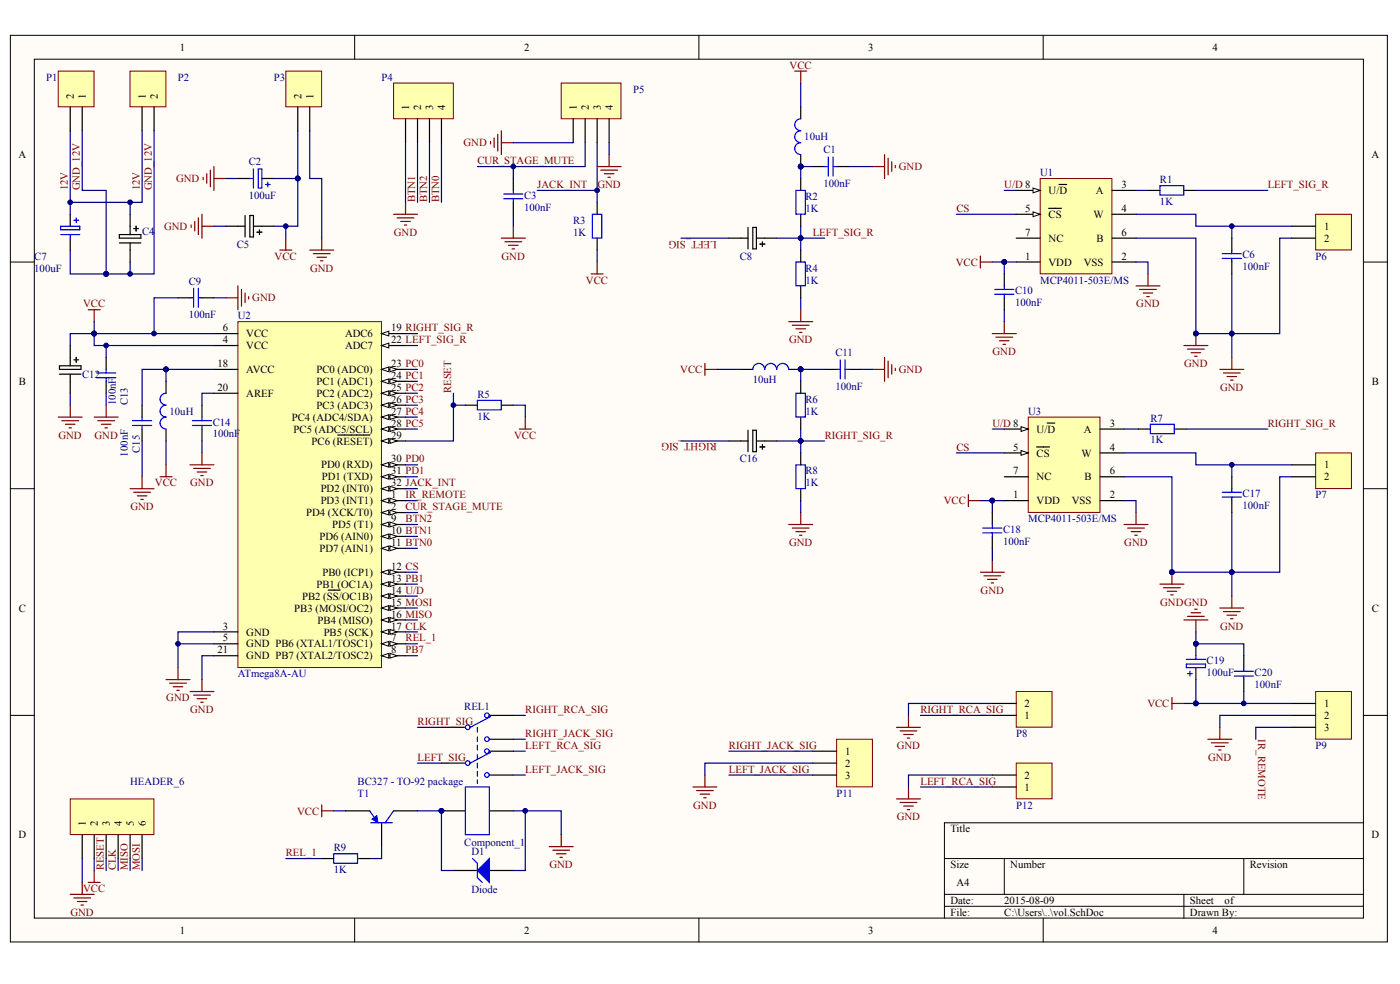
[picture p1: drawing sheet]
<svg xmlns="http://www.w3.org/2000/svg" width="288mm" height="202mm" viewBox="0 0 288 202" stroke-linecap="round" stroke-linejoin="round" font-family="sans-serif">
<defs><g id="words">
<g font-size="2.2">
<text x="37" y="10.4">1</text>
<text x="107.8" y="10.4">2</text>
<text x="178.5" y="10.4">3</text>
<text x="249.3" y="10.4">4</text>
<text x="15.2" y="20.2" transform="rotate(-90 15.2 20.2)">2</text>
<text x="17.7" y="20.2" transform="rotate(-90 17.7 20.2)">1</text>
<text x="30" y="20.2" transform="rotate(-90 30 20.2)">1</text>
<text x="32.4" y="20.2" transform="rotate(-90 32.4 20.2)">2</text>
<text x="62" y="20.2" transform="rotate(-90 62 20.2)">2</text>
<text x="64.4" y="20.2" transform="rotate(-90 64.4 20.2)">1</text>
<text x="84.1" y="22.7" transform="rotate(-90 84.1 22.7)">1</text>
<text x="86.6" y="22.7" transform="rotate(-90 86.6 22.7)">2</text>
<text x="89.1" y="22.7" transform="rotate(-90 89.1 22.7)">3</text>
<text x="91.5" y="22.7" transform="rotate(-90 91.5 22.7)">4</text>
<text x="118.6" y="22.7" transform="rotate(-90 118.6 22.7)">1</text>
<text x="121.1" y="22.7" transform="rotate(-90 121.1 22.7)">2</text>
<text x="123.5" y="22.7" transform="rotate(-90 123.5 22.7)">3</text>
<text x="126" y="22.7" transform="rotate(-90 126 22.7)">4</text>
<text x="3.8" y="32.5">A</text>
<text x="282" y="32.5">A</text>
<text x="215.6" y="39.9">U/D</text>
<text x="225.3" y="39.9">A</text>
<text x="230.6" y="38.6">3</text>
<text x="210.8" y="43.5">5</text>
<text x="215.6" y="44.8">CS</text>
<text x="224.8" y="44.8">W</text>
<text x="230.6" y="43.5">4</text>
<text x="272.2" y="47.2">1</text>
<text x="210.8" y="48.4">7</text>
<text x="210.8" y="53.3">1</text>
<text x="215.6" y="49.7">NC</text>
<text x="225.5" y="49.7">B</text>
<text x="230.6" y="53.3">2</text>
<text x="230.6" y="48.4">6</text>
<text x="272.2" y="49.7">2</text>
<text x="215.6" y="54.6">VDD</text>
<text x="222.9" y="54.6">VSS</text>
<text x="45.8" y="68">6</text>
<text x="45.8" y="70.5">4</text>
<text x="50.6" y="69.3">VCC</text>
<text x="50.6" y="71.7">VCC</text>
<text x="70.9" y="69.3">ADC6</text>
<text x="70.9" y="71.7">ADC7</text>
<text x="80.4" y="68">19 RIGHT_SIG_R</text>
<text x="80.4" y="70.5">22 LEFT_SIG_R</text>
<text x="44.7" y="75.4">18</text>
<text x="50.6" y="76.6">AVCC</text>
<text x="65.1" y="76.6">PC0 (ADC0)</text>
<text x="80.4" y="75.4">23 PC0</text>
<text x="80.4" y="77.8">24 PC1</text>
<text x="3.9" y="79.1">B</text>
<text x="44.7" y="80.3">20</text>
<text x="50.6" y="81.5">AREF</text>
<text x="65.1" y="79.1">PC1 (ADC1)</text>
<text x="65.1" y="81.5">PC2 (ADC2)</text>
<text x="65.1" y="84">PC3 (ADC3)</text>
<text x="80.4" y="80.3">25 PC2</text>
<text x="80.4" y="82.8">26 PC3</text>
<text x="282.1" y="79.1">B</text>
<text x="60" y="86.4">PC4 (ADC4/SDA)</text>
<text x="60.4" y="88.9">PC5 (ADC5/SCL)</text>
<text x="80.4" y="85.2">27 PC4</text>
<text x="80.4" y="87.7">28 PC5</text>
<text x="213.2" y="88.9">U/D</text>
<text x="222.9" y="88.9">A</text>
<text x="228.2" y="87.7">3</text>
<text x="64.1" y="91.3">PC6 (RESET)</text>
<text x="80.4" y="90.1">29</text>
<text x="80.4" y="95">30 PD0</text>
<text x="208.3" y="92.6">5</text>
<text x="213.2" y="93.8">CS</text>
<text x="222.4" y="93.8">W</text>
<text x="228.2" y="92.6">4</text>
<text x="65.9" y="101.1">PD2 (INT0)</text>
<text x="66" y="96.2">PD0 (RXD)</text>
<text x="66.2" y="98.7">PD1 (TXD)</text>
<text x="80.4" y="97.5">31 PD1</text>
<text x="80.4" y="99.9">32 JACK_INT</text>
<text x="208.3" y="97.5">7</text>
<text x="213.2" y="98.7">NC</text>
<text x="223" y="98.7">B</text>
<text x="228.2" y="97.5">6</text>
<text x="272.2" y="96.2">1</text>
<text x="272.2" y="98.7">2</text>
<text x="63" y="106">PD4 (XCK/T0)</text>
<text x="65.9" y="103.6">PD3 (INT1)</text>
<text x="80.4" y="102.4">1</text>
<text x="80.4" y="104.8">2</text>
<text x="80.4" y="107.3">9</text>
<text x="208.3" y="102.4">1</text>
<text x="213.2" y="103.6">VDD</text>
<text x="220.4" y="103.6">VSS</text>
<text x="228.2" y="102.4">2</text>
<text x="65.7" y="110.9">PD6 (AIN0)</text>
<text x="65.7" y="113.4">PD7 (AIN1)</text>
<text x="68.3" y="108.5">PD5 (T1)</text>
<text x="80.4" y="109.7">10 BTN1</text>
<text x="80.4" y="112.2">11 BTN0</text>
<text x="66.3" y="118.3">PB0 (ICP1)</text>
<text x="80.4" y="117.1">12 CS</text>
<text x="80.4" y="119.5">13 PB1</text>
<text x="3.9" y="125.6">C</text>
<text x="60.5" y="125.6">PB3 (MOSI/OC2)</text>
<text x="62.1" y="123.2">PB2 (SS/OC1B)</text>
<text x="65.1" y="120.8">PB1 (OC1A)</text>
<text x="80.4" y="122">14 U/D</text>
<text x="80.4" y="124.4">15 MOSI</text>
<text x="282.1" y="125.6">C</text>
<text x="45.8" y="131.8">5</text>
<text x="45.8" y="129.3">3</text>
<text x="50.6" y="130.6">GND</text>
<text x="65.3" y="128.1">PB4 (MISO)</text>
<text x="66.6" y="130.6">PB5 (SCK)</text>
<text x="80.4" y="131.8">7</text>
<text x="80.4" y="126.9">16 MISO</text>
<text x="80.4" y="129.3">17 CLK</text>
<text x="44.7" y="134.2">21</text>
<text x="50.6" y="133">GND PB6 (XTAL1/TOSC1)</text>
<text x="50.6" y="135.4">GND PB7 (XTAL2/TOSC2)</text>
<text x="80.4" y="134.2">8</text>
<text x="210.7" y="147.7">1</text>
<text x="210.7" y="145.3">2</text>
<text x="272.2" y="145.3">1</text>
<text x="272.2" y="147.7">2</text>
<text x="173.8" y="155.1">1</text>
<text x="272.2" y="150.2">3</text>
<text x="173.8" y="157.5">2</text>
<text x="173.8" y="160">3</text>
<text x="210.7" y="160">2</text>
<text x="210.7" y="162.4">1</text>
<text x="3.8" y="172.2">D</text>
<text x="17.7" y="169.7" transform="rotate(-90 17.7 169.7)">1</text>
<text x="20.1" y="169.7" transform="rotate(-90 20.1 169.7)">2</text>
<text x="22.6" y="169.7" transform="rotate(-90 22.6 169.7)">3</text>
<text x="25" y="169.7" transform="rotate(-90 25 169.7)">4</text>
<text x="27.5" y="169.7" transform="rotate(-90 27.5 169.7)">5</text>
<text x="30" y="169.7" transform="rotate(-90 30 169.7)">6</text>
<text x="195.4" y="171">Title</text>
<text x="282" y="172.2">D</text>
<text x="195.4" y="178.4">Size</text>
<text x="207.7" y="178.4">Number</text>
<text x="257" y="178.4">Revision</text>
<text x="195.4" y="185.7">Date:</text>
<text x="196.7" y="182">A4</text>
<text x="206.5" y="185.7">2015-08-09</text>
<text x="244.7" y="185.7">Sheet</text>
<text x="251.8" y="185.7">of</text>
<text x="37" y="191.8">1</text>
<text x="107.8" y="191.8">2</text>
<text x="178.5" y="191.8">3</text>
<text x="195.4" y="188.2">File:</text>
<text x="206.5" y="188.2">C:\Users\..\vol.SchDoc</text>
<text x="244.7" y="188.2">Drawn By:</text>
<text x="249.3" y="191.8">4</text>
</g>
<g font-size="2.2" fill="#000080">
<text x="9.5" y="16.6">P1</text>
<text x="36.6" y="16.6">P2</text>
<text x="56.3" y="16.6">P3</text>
<text x="78.5" y="16.6">P4</text>
<text x="130.2" y="19">P5</text>
<text x="165.4" y="28.8">10uH</text>
<text x="51.1" y="34">C2</text>
<text x="169.3" y="31.5">C1</text>
<text x="51.1" y="40.8">100uF</text>
<text x="107.8" y="40.8">C3</text>
<text x="165.6" y="41.1">R2</text>
<text x="169.3" y="38.4">100nF</text>
<text x="213.9" y="36.2">U1</text>
<text x="238.5" y="37.7">R1</text>
<text x="107.8" y="43.3">100nF</text>
<text x="117.9" y="46">R3</text>
<text x="165.6" y="43.5">1K</text>
<text x="238.5" y="42.1">1K</text>
<text x="7" y="53.3">C7</text>
<text x="29.2" y="48.2">C4</text>
<text x="48.7" y="50.9">C5</text>
<text x="117.9" y="48.4">1K</text>
<text x="152.1" y="53.3">C8</text>
<text x="255.5" y="53.1">C6</text>
<text x="270.5" y="53.3">P6</text>
<text x="7" y="55.8">100uF</text>
<text x="38.8" y="58.5">C9</text>
<text x="165.6" y="58.2">1K</text>
<text x="165.6" y="55.8">R4</text>
<text x="213.9" y="58.2">MCP4011-503E/MS</text>
<text x="255.5" y="55.5">100nF</text>
<text x="38.8" y="65.3">100nF</text>
<text x="48.9" y="65.6">U2</text>
<text x="208.7" y="62.9">100nF</text>
<text x="208.7" y="60.5">C10</text>
<text x="16.9" y="77.6">C12</text>
<text x="171.8" y="73.2">C11</text>
<text x="23.8" y="83.2" transform="rotate(-90 23.8 83.2)">100nF</text>
<text x="26.3" y="83.2" transform="rotate(-90 26.3 83.2)">C13</text>
<text x="98.2" y="81.8">R5</text>
<text x="154.8" y="78.6">10uH</text>
<text x="165.6" y="82.8">R6</text>
<text x="171.8" y="80.1">100nF</text>
<text x="34.9" y="85.2">10uH</text>
<text x="43.7" y="89.9">100nF</text>
<text x="43.7" y="87.4">C14</text>
<text x="98.2" y="86.2">1K</text>
<text x="165.6" y="85.2">1K</text>
<text x="211.4" y="85.2">U3</text>
<text x="236.6" y="86.7">R7</text>
<text x="26.3" y="93.8" transform="rotate(-90 26.3 93.8)">100nF</text>
<text x="28.7" y="93" transform="rotate(-90 28.7 93)">C15</text>
<text x="152.1" y="95">C16</text>
<text x="236.6" y="91.1">1K</text>
<text x="165.6" y="99.9">1K</text>
<text x="165.6" y="97.5">R8</text>
<text x="211.4" y="107.3">MCP4011-503E/MS</text>
<text x="255.5" y="104.6">100nF</text>
<text x="255.5" y="102.1">C17</text>
<text x="270.5" y="102.4">P7</text>
<text x="206.3" y="111.9">100nF</text>
<text x="206.3" y="109.5">C18</text>
<text x="248.1" y="136.4">C19</text>
<text x="48.9" y="139.1">ATmega8A-AU</text>
<text x="248.1" y="138.9">100uF</text>
<text x="258" y="141.3">100nF</text>
<text x="258" y="138.9">C20</text>
<text x="95.5" y="145.8">REL1</text>
<text x="209" y="151.4">P8</text>
<text x="270.5" y="153.8">P9</text>
<text x="26.7" y="161.2">HEADER_6</text>
<text x="73.5" y="161.2">BC327 - TO-92 package</text>
<text x="73.5" y="163.6">T1</text>
<text x="172" y="163.6">P11</text>
<text x="209" y="166.1">P12</text>
<text x="95.5" y="173.7">Component_1</text>
<text x="68.6" y="179.3">1K</text>
<text x="68.6" y="174.9">R9</text>
<text x="96.9" y="175.7">D1</text>
<text x="96.9" y="183.5">Diode</text>
</g>
<g font-size="2.2" fill="#800000">
<text x="162.4" y="14.1">VCC</text>
<text x="95.3" y="30.1">GND</text>
<text x="98.2" y="33.7">CUR_STAGE_MUTE</text>
<text x="184.8" y="35">GND</text>
<text x="14" y="39.1" transform="rotate(-90 14 39.1)">12V</text>
<text x="16.4" y="39.1" transform="rotate(-90 16.4 39.1)">GND_12V</text>
<text x="28.7" y="39.1" transform="rotate(-90 28.7 39.1)">12V</text>
<text x="31.2" y="39.1" transform="rotate(-90 31.2 39.1)">GND_12V</text>
<text x="36.2" y="37.4">GND</text>
<text x="85.4" y="41.6" transform="rotate(-90 85.4 41.6)">BTN1</text>
<text x="87.8" y="41.6" transform="rotate(-90 87.8 41.6)">BTN2</text>
<text x="90.3" y="41.6" transform="rotate(-90 90.3 41.6)">BTN0</text>
<text x="110.5" y="38.6">JACK_INT</text>
<text x="122.8" y="38.6">GND</text>
<text x="206.5" y="38.6">U/D 8</text>
<text x="260.7" y="38.6">LEFT_SIG_R</text>
<text x="33.8" y="47.2">GND</text>
<text x="196.7" y="43.5">CS</text>
<text x="56.5" y="53.3">VCC</text>
<text x="81" y="48.4">GND</text>
<text x="103.1" y="53.3">GND</text>
<text x="147.4" y="49.4" transform="rotate(-180 147.4 49.4)">LEFT_SIG</text>
<text x="167.1" y="48.4">LEFT_SIG_R</text>
<text x="63.7" y="55.8">GND</text>
<text x="120.5" y="58.2">VCC</text>
<text x="196.5" y="54.6">VCC</text>
<text x="17.1" y="63.2">VCC</text>
<text x="51.9" y="61.9">GND</text>
<text x="233.6" y="63.2">GND</text>
<text x="162.2" y="70.5">GND</text>
<text x="139.9" y="76.6">VCC</text>
<text x="184.8" y="76.6">GND</text>
<text x="204.1" y="73">GND</text>
<text x="243.5" y="75.4">GND</text>
<text x="92.8" y="80.8" transform="rotate(-90 92.8 80.8)">RESET</text>
<text x="250.9" y="80.3">GND</text>
<text x="204" y="87.7">U/D 8</text>
<text x="260.7" y="87.7">RIGHT_SIG_R</text>
<text x="12" y="90.1">GND</text>
<text x="19.4" y="90.1">GND</text>
<text x="105.7" y="90.1">VCC</text>
<text x="147.4" y="91.1" transform="rotate(-180 147.4 91.1)">RIGHT_SIG</text>
<text x="169.6" y="90.1">RIGHT_SIG_R</text>
<text x="196.7" y="92.6">CS</text>
<text x="31.9" y="99.9">VCC</text>
<text x="39.1" y="99.9">GND</text>
<text x="26.8" y="104.8">GND</text>
<text x="83.4" y="104.8">CUR_STAGE_MUTE</text>
<text x="83.4" y="107.3">BTN2</text>
<text x="83.4" y="102.4">IR_REMOTE</text>
<text x="194" y="103.6">VCC</text>
<text x="162.2" y="112.2">GND</text>
<text x="231.2" y="112.2">GND</text>
<text x="201.6" y="122">GND</text>
<text x="238.6" y="124.4">GNDGND</text>
<text x="83.4" y="131.8">REL_1</text>
<text x="250.9" y="129.3">GND</text>
<text x="83.4" y="134.2">PB7</text>
<text x="34.2" y="144">GND</text>
<text x="39.1" y="146.5">GND</text>
<text x="85.9" y="148.9">RIGHT_SIG</text>
<text x="108" y="146.5">RIGHT_RCA_SIG</text>
<text x="189.3" y="146.5">RIGHT_RCA_SIG</text>
<text x="235.9" y="145.3">VCC</text>
<text x="108" y="153.8">LEFT_RCA_SIG</text>
<text x="108" y="151.4">RIGHT_JACK_SIG</text>
<text x="149.9" y="153.8">RIGHT_JACK_SIG</text>
<text x="184.4" y="153.8">GND</text>
<text x="258.7" y="151.9" transform="rotate(90 258.7 151.9)">IR_REMOTE</text>
<text x="85.9" y="156.3">LEFT_SIG</text>
<text x="108" y="158.7">LEFT_JACK_SIG</text>
<text x="149.9" y="158.7">LEFT_JACK_SIG</text>
<text x="189.3" y="161.2">LEFT_RCA_SIG</text>
<text x="248.4" y="156.3">GND</text>
<text x="61.1" y="167.3">VCC</text>
<text x="142.5" y="166.1">GND</text>
<text x="184.4" y="168.5">GND</text>
<text x="21.3" y="178.8" transform="rotate(-90 21.3 178.8)">RESET</text>
<text x="23.8" y="178.8" transform="rotate(-90 23.8 178.8)">CLK</text>
<text x="26.3" y="178.8" transform="rotate(-90 26.3 178.8)">MISO</text>
<text x="28.7" y="178.8" transform="rotate(-90 28.7 178.8)">MOSI</text>
<text x="58.8" y="175.9">REL_1</text>
<text x="113" y="178.4">GND</text>
<text x="17.1" y="183.2">VCC</text>
<text x="14.5" y="188.2">GND</text>
</g>
</g></defs>
<g fill="#fffcf8" stroke="#000" stroke-width=".21">
<path d="M2.1 7.3h283.2v186.2h-283.2z"/>
<path d="M7.1 12.2h273.2v176.4h-273.2z"/>
</g>
<g fill="none" stroke="#000" stroke-width=".21">
<path d="M72.9 7.3v4.9M143.7 7.3v4.9M214.5 7.3v4.9M2.1 53.8h5M280.4 53.8h4.9M2.1 100.4h5M280.4 100.4h4.9M2.1 147h5M280.4 147h4.9M194.2 176.4h86.2M206.5 176.4v7.3M255.7 176.4v7.3"/>
<path d="M280.4 169h-86.2v19.6M72.9 188.6v4.9M143.7 188.6v4.9M194.2 183.7h86.2M194.2 186.2h86.2M214.5 188.6v4.9M243.4 183.7v4.9"/>
</g>
<path d="M57.5 51.4h2.5M58.8 48.9v2.5M106.8 88.1h2.4M108 85.7v2.4M34.1 139.6h5M36.6 137.2v2.4M34.9 140.3h3.4M35.6 141.1h2M36.4 141.8h.4" fill="none" stroke="#800000" stroke-width=".25"/>
<path d="M213.9 36.7h14.7v19.6h-14.7z" fill="#ffffb0" stroke="#800000" stroke-width=".21"/>
<path d="M209 39.1h4.9" fill="none" stroke="#000" stroke-width=".25"/>
<path d="M212.4 38.6l1.5 .5-1.5 .5z" fill="#fffcf8" stroke="#000" stroke-width=".21"/>
<path d="M217.8 37.9h1.5M209 44h4.9M228.7 44h4.9M228.7 53.8h4.9" fill="none" stroke="#000" stroke-width=".25"/>
<path d="M212.4 43.5l1.5 .5-1.5 .5z" fill="#fffcf8" stroke="#000" stroke-width=".21"/>
<path d="M228.7 39.1h4.9M209 48.9h4.9M209 53.8h4.9M215.6 42.8h2.6M228.7 48.9h4.9" fill="none" stroke="#000" stroke-width=".25"/>
<path d="M211.4 85.7h14.8v19.6h-14.8z" fill="#ffffb0" stroke="#800000" stroke-width=".21"/>
<path d="M206.5 88.1h4.9" fill="none" stroke="#000" stroke-width=".25"/>
<path d="M209.9 87.6l1.5 .5-1.5 .5z" fill="#fffcf8" stroke="#000" stroke-width=".21"/>
<path d="M206.5 93h4.9M215.3 86.9h1.6M226.2 93h4.9M226.2 102.8h4.9" fill="none" stroke="#000" stroke-width=".25"/>
<path d="M209.9 92.6l1.5 .4-1.5 .5z" fill="#fffcf8" stroke="#000" stroke-width=".21"/>
<g fill="none" stroke="#000" stroke-width=".25">
<path d="M48.9 36.7h2.5M53.8 36.7h2.5M164.6 36.7v2.4M236 39.1h2.5M243.4 39.1h2.5M14.4 44v2.5M14.4 48.9v2.5M164.6 44v2.5M164.6 51.4v2.4M164.6 58.7v2.5M164.6 78.3v2.5M95.7 83.2h2.5"/>
<path d="M103.1 83.2h2.4M164.6 85.7v2.4M164.6 93v2.5M206.5 97.9h4.9M213.1 91.8h2.7M226.2 88.1h4.9M226.2 97.9h4.9M234.1 88.1h2.4M241.5 88.1h2.4M164.6 100.4v2.4M206.5 102.8h4.9M90.8 149.4h4.9"/>
<path d="M90.8 156.8h4.9M100.6 147h4.9M100.6 151.9h4.9M100.6 154.3h4.9M100.6 159.2h4.9M66.2 176.4h2.4M71.1 166.6h4.9M73.5 176.4h2.5M78.5 169v4.9M80.9 166.6h4.9M90.8 166.6h4.9M93.2 178.8h5"/>
<path d="M100.6 166.6h4.9M100.6 178.8h4.9"/>
</g>
<g fill="none" stroke="#800000" stroke-width=".25">
<path d="M41.8 36.4v.5M42.5 35.7v1.9M43.3 35v3.4M44 34.2v4.9M44 36.7h2.5M39.3 46.2v.5M40 45.5v2M40.8 44.8v3.4M41.5 44v4.9M41.5 46.5h2.5M63.7 51.4h4.9M64.4 52.1h3.5"/>
<path d="M65.2 52.8h1.9M65.9 53.6h.5M66.2 48.9v2.5M80.9 44h4.9M81.7 44.8h3.4M82.4 45.5h2M83.1 46.2h.5M83.4 41.6v2.4M201.6 52.6v2.5M201.6 53.8h2.4M233.6 58.7h4.9M234.3 59.5h3.5"/>
<path d="M236 56.3v2.4M204 68.5h5M204.8 69.3h3.4M205.5 70h2M206.3 70.7h.4M206.5 66.1v2.4M235.1 60.2h1.9M235.8 60.9h.5M12 85.7h4.9M12.7 86.4h3.5M13.5 87.2h1.9M14.2 87.9h.5"/>
<path d="M14.4 83.2v2.5M199.1 101.6v2.5M199.1 102.8h2.5M201.6 117.6h4.9M202.3 118.3h3.5M203.1 119h1.9M203.8 119.8h.5M204 115.1v2.5M231.1 107.7h4.9M231.9 108.5h3.4M232.6 109.2h2M233.3 110h.5"/>
<path d="M233.6 105.3v2.4M19.4 178.8v2.5M66.2 165.3v2.5M66.2 166.6h2.4M112.9 173.9h5M113.7 174.7h3.4M114.4 175.4h2M115.1 176.1h.5M115.4 171.5v2.4M14.4 183.7h5M15.2 184.5h3.4M15.9 185.2h2"/>
<path d="M16.7 185.9h.5M16.9 181.3v2.4M18.1 181.3h2.5"/>
</g>
<g fill="none" stroke="#000080" stroke-width=".25">
<path d="M46.5 36.7h2.4M206.5 39.1h2.5M14.4 51.4v4.9h7.4M26.8 41.6v2.4M26.8 53.8v2.5M44 46.5h2.5M58.8 46.5v2.4M159.7 48.9h9.9M164.6 46.5v4.9M196.7 44h12.3M204 53.8h5M206.5 53.8v2.5"/>
<path d="M233.6 53.8h2.4v2.5M233.6 44h12.3v2.5h19.7M253.3 46.5v2.4M83.4 68.5h2.4M164.6 61.2v2.4M206.5 63.6v2.5M93.2 83.2h2.5M105.5 83.2h2.5v2.5M159.7 90.6h9.9M164.6 88.1v4.9M196.7 93h9.8M204 88.1h2.5"/>
<path d="M231.1 93h14.8v2.5h19.7M231.1 88.1h3M253.3 95.5v2.4M83.4 102.8h2.4M83.4 117.6h2.4M83.4 105.3h2.4M83.4 110.2h2.4M83.4 112.6h2.4M201.6 102.8h4.9M204 102.8v2.5M204 112.6v2.5M231.1 102.8h2.5v2.5"/>
<path d="M83.4 129.8h2.4M83.4 127.4h2.4M83.4 124.9h2.4M83.4 122.5h2.4M85.8 149.4h5M85.8 156.8h5M105.5 159.2h2.5M105.5 154.3h2.5M105.5 151.9h2.5M105.5 147h2.5M21.8 176.4v2.4M24.3 176.4v2.4"/>
<path d="M26.8 176.4v2.4M58.8 176.4h7.4M68.6 166.6h2.5M78.5 173.9v2.5h-2.5M85.8 166.6h5v12.2h2.4M105.5 166.6h9.9v4.9M108 166.6v12.2h-2.5"/>
</g>
<g fill="#000080" stroke="#000080" stroke-width=".21">
<circle cx="204" cy="102.8" r=".48"/>
<circle cx="206.5" cy="53.8" r=".48"/>
<circle cx="90.8" cy="166.6" r=".48"/>
<circle cx="164.6" cy="90.6" r=".48"/>
<circle cx="164.6" cy="48.9" r=".48"/>
<circle cx="108" cy="166.6" r=".48"/>
<circle cx="253.3" cy="46.5" r=".48"/>
<circle cx="253.3" cy="95.5" r=".48"/>
<circle cx="93.2" cy="83.2" r=".48"/>
<circle cx="26.7" cy="41.6" r=".48"/>
<circle cx="26.7" cy="56.3" r=".48"/>
<circle cx="21.8" cy="56.3" r=".48"/>
<circle cx="58.8" cy="46.5" r=".48"/>
</g>
<g fill="none" stroke="#00f" stroke-width=".25">
<path d="M51.4 36.7h.7M52.1 34.7v3.9M53.1 34.7h.7v3.9h-.7zM54.6 37.9h1M55.1 37.4v1M163.7 39.1h1.9v4.9h-1.9zM238.5 38.1h4.9v2h-4.9zM12.5 48.2h3.9M12.5 46.5h3.9v.7h-3.9zM14.4 48.2v.7M15.2 45.2h1M15.7 44.8v.9"/>
<path d="M163.7 53.8h1.9v4.9h-1.9zM98.2 82.3h4.9v1.9h-4.9zM163.7 95.5h1.9v4.9h-1.9zM163.7 80.8h1.9v4.9h-1.9zM236.5 87.2h4.9v1.9h-4.9zM98.2 149.4v1M98.2 151.4v1M98.2 153.1v1M98.2 155.1v.9M98.2 156.8v.9M98.2 158.5v1M100.9 154.6l-4.2 2.2"/>
<path d="M100.9 147.2l-4.2 2.2M68.6 175.4h4.9v1.9h-4.9zM76 166.6l1.2 1.7M76.2 169h4.5M80.9 166.6l-1.7 2.4M95.7 161.7h4.9v9.8h-4.9zM97.2 176.4l1 1v2.9l.9 1M98.2 160.2v.7"/>
<circle cx="96.2" cy="149.4" r=".48"/>
<circle cx="96.2" cy="156.8" r=".48"/>
<circle cx="100.1" cy="154.3" r=".48"/>
<circle cx="100.1" cy="151.9" r=".48"/>
<circle cx="100.1" cy="146.9" r=".48"/>
<circle cx="100.1" cy="159.2" r=".48"/>
</g>
<path d="M76.5 168.3l1-.7 .2 1.4z" fill="#00f" stroke="#00f" stroke-width=".21"/>
<path d="M98.2 178.8l2.4-2.4v4.9z" fill="#00f" stroke="#00f" stroke-width=".25"/>
<path d="M48.9 66.1h29.5v71h-29.5z" fill="#ffffb0" stroke="#800000" stroke-width=".21"/>
<path d="M78.5 90.6h4.9" fill="none" stroke="#000" stroke-width=".25"/>
<g fill="#fffcf8" stroke="#000" stroke-width=".21">
<path d="M78.5 90.6l1.4-.5v1z"/>
<path d="M80.2 90.1l1.5 .5-1.5 .5z"/>
</g>
<path d="M69.4 89.4h6.6M78.5 95.5h4.9" fill="none" stroke="#000" stroke-width=".25"/>
<g fill="#fffcf8" stroke="#000" stroke-width=".21">
<path d="M78.5 95.5l1.4-.5v1z"/>
<path d="M80.2 95l1.5 .5-1.5 .5z"/>
</g>
<path d="M78.5 97.9h4.9" fill="none" stroke="#000" stroke-width=".25"/>
<g fill="#fffcf8" stroke="#000" stroke-width=".21">
<path d="M78.5 97.9l1.4-.4v.9z"/>
<path d="M80.2 97.5l1.5 .4-1.5 .5z"/>
</g>
<path d="M78.5 100.4h4.9" fill="none" stroke="#000" stroke-width=".25"/>
<g fill="#fffcf8" stroke="#000" stroke-width=".21">
<path d="M78.5 100.4l1.4-.5v1z"/>
<path d="M80.2 99.9l1.5 .5-1.5 .5z"/>
</g>
<path d="M78.5 102.8h4.9" fill="none" stroke="#000" stroke-width=".25"/>
<g fill="#fffcf8" stroke="#000" stroke-width=".21">
<path d="M78.5 102.8l1.4-.4v.9z"/>
<path d="M80.2 102.4l1.5 .4-1.5 .5z"/>
</g>
<path d="M78.5 105.3h4.9" fill="none" stroke="#000" stroke-width=".25"/>
<g fill="#fffcf8" stroke="#000" stroke-width=".21">
<path d="M78.5 105.3l1.4-.5v1z"/>
<path d="M80.2 104.8l1.5 .5-1.5 .5z"/>
</g>
<path d="M44 68.5h4.9M44 132.3h4.9M78.5 132.3h4.9" fill="none" stroke="#000" stroke-width=".25"/>
<g fill="#fffcf8" stroke="#000" stroke-width=".21">
<path d="M78.5 132.3l1.4-.5v.9z"/>
<path d="M80.2 131.8l1.5 .5-1.5 .4z"/>
</g>
<path d="M78.5 134.7h4.9" fill="none" stroke="#000" stroke-width=".25"/>
<g fill="#fffcf8" stroke="#000" stroke-width=".21">
<path d="M78.5 134.7l1.4-.5v1z"/>
<path d="M80.2 134.2l1.5 .5-1.5 .5z"/>
</g>
<path d="M78.5 107.7h4.9" fill="none" stroke="#000" stroke-width=".25"/>
<g fill="#fffcf8" stroke="#000" stroke-width=".21">
<path d="M78.5 107.7l1.4-.4v.9z"/>
<path d="M80.2 107.3l1.5 .4-1.5 .5z"/>
</g>
<path d="M78.5 110.2h4.9" fill="none" stroke="#000" stroke-width=".25"/>
<g fill="#fffcf8" stroke="#000" stroke-width=".21">
<path d="M78.5 110.2l1.4-.5v1z"/>
<path d="M80.2 109.7l1.5 .5-1.5 .5z"/>
</g>
<path d="M78.5 112.6h4.9" fill="none" stroke="#000" stroke-width=".25"/>
<g fill="#fffcf8" stroke="#000" stroke-width=".21">
<path d="M78.5 112.6l1.4-.4v.9z"/>
<path d="M80.2 112.2l1.5 .4-1.5 .5z"/>
</g>
<path d="M78.5 117.6h4.9" fill="none" stroke="#000" stroke-width=".25"/>
<g fill="#fffcf8" stroke="#000" stroke-width=".21">
<path d="M78.5 117.6l1.4-.5v.9z"/>
<path d="M80.2 117.1l1.5 .5-1.5 .4z"/>
</g>
<path d="M78.5 120h4.9" fill="none" stroke="#000" stroke-width=".25"/>
<g fill="#fffcf8" stroke="#000" stroke-width=".21">
<path d="M78.5 120l1.4-.5v1z"/>
<path d="M80.2 119.5l1.5 .5-1.5 .5z"/>
</g>
<path d="M78.5 122.5h4.9" fill="none" stroke="#000" stroke-width=".25"/>
<g fill="#fffcf8" stroke="#000" stroke-width=".21">
<path d="M78.5 122.5l1.4-.5v.9z"/>
<path d="M80.2 122l1.5 .5-1.5 .4z"/>
</g>
<path d="M67.5 121.2h2.4M78.5 124.9h4.9" fill="none" stroke="#000" stroke-width=".25"/>
<g fill="#fffcf8" stroke="#000" stroke-width=".21">
<path d="M78.5 124.9l1.4-.5v1z"/>
<path d="M80.2 124.4l1.5 .5-1.5 .5z"/>
</g>
<path d="M78.5 127.4h4.9" fill="none" stroke="#000" stroke-width=".25"/>
<g fill="#fffcf8" stroke="#000" stroke-width=".21">
<path d="M78.5 127.4l1.4-.5v.9z"/>
<path d="M80.2 126.9l1.5 .5-1.5 .4z"/>
</g>
<path d="M78.5 129.8h4.9" fill="none" stroke="#000" stroke-width=".25"/>
<g fill="#fffcf8" stroke="#000" stroke-width=".21">
<path d="M78.5 129.8l1.4-.5v1z"/>
<path d="M80.2 129.3l1.5 .5-1.5 .5z"/>
</g>
<path d="M44 75.9h4.9M78.5 75.9h4.9M44 80.8h4.9M44 134.7h4.9" fill="none" stroke="#000" stroke-width=".25"/>
<g fill="#fffcf8" stroke="#000" stroke-width=".21">
<path d="M78.5 75.9l1.4-.5v1z"/>
<path d="M80.2 75.4l1.5 .5-1.5 .5z"/>
</g>
<path d="M78.5 78.3h4.9" fill="none" stroke="#000" stroke-width=".25"/>
<g fill="#fffcf8" stroke="#000" stroke-width=".21">
<path d="M78.5 78.3l1.4-.5v1z"/>
<path d="M80.2 77.8l1.5 .5-1.5 .5z"/>
</g>
<path d="M78.5 80.8h4.9" fill="none" stroke="#000" stroke-width=".25"/>
<g fill="#fffcf8" stroke="#000" stroke-width=".21">
<path d="M78.5 80.8l1.4-.5v1z"/>
<path d="M80.2 80.3l1.5 .5-1.5 .5z"/>
</g>
<path d="M78.5 83.2h4.9" fill="none" stroke="#000" stroke-width=".25"/>
<g fill="#fffcf8" stroke="#000" stroke-width=".21">
<path d="M78.5 83.2l1.4-.5v1z"/>
<path d="M80.2 82.7l1.5 .5-1.5 .5z"/>
</g>
<path d="M78.5 85.7h4.9" fill="none" stroke="#000" stroke-width=".25"/>
<g fill="#fffcf8" stroke="#000" stroke-width=".21">
<path d="M78.5 85.7l1.4-.5v1z"/>
<path d="M80.2 85.2l1.5 .5-1.5 .5z"/>
</g>
<path d="M78.5 88.1h4.9" fill="none" stroke="#000" stroke-width=".25"/>
<g fill="#fffcf8" stroke="#000" stroke-width=".21">
<path d="M78.5 88.1l1.4-.5v1z"/>
<path d="M80.2 87.6l1.5 .5-1.5 .5z"/>
</g>
<path d="M44 71h4.9M78.5 68.5h4.9M44 129.8h4.9" fill="none" stroke="#000" stroke-width=".25"/>
<path d="M78.5 68.5l1.4-.5v1z" fill="#fffcf8" stroke="#000" stroke-width=".21"/>
<path d="M78.5 71h4.9" fill="none" stroke="#000" stroke-width=".25"/>
<path d="M78.5 71l1.4-.5v1z" fill="#fffcf8" stroke="#000" stroke-width=".21"/>
<g fill="none" stroke="#000080" stroke-width=".25">
<path d="M110.5 39.1h12.3M122.8 29.3v12.3M125.2 29.3v2.5M233.6 39.1h2.4M122.8 51.4v2.4M19.4 68.5v2.5h24.6M19.4 68.5h-5v2.5M19.4 68.5h24.6M19.4 66.1v2.4M21.8 71v2.4M34.1 75.9h-4.9v7.3M34.1 75.9h9.9"/>
<path d="M34.1 75.9v2.4M36.6 61.2h-4.9v7.3M44 61.2h2.5M83.4 71h2.4M83.4 75.9h2.4M83.4 78.3h2.4M14.4 80.8v2.4M21.8 80.8v2.4M29.2 90.6v7.3M41.5 90.6v2.4M44 80.8h-2.5v2.4M83.4 80.8h2.4"/>
<path d="M83.4 83.2h2.4M83.4 85.7h2.4M83.4 88.1h2.4M83.4 95.5h2.4M83.4 97.9h2.4M93.2 80.8v9.8h-9.8M83.4 107.7h2.4M83.4 100.4h2.4M36.6 132.3h7.4M44 129.8h-7.4v7.4M44 134.7h-2.5v4.9M83.4 132.3h2.4"/>
<path d="M83.4 120h2.4M83.4 134.7h2.4M16.9 176.4v4.9M19.4 176.4v2.4"/>
</g>
<g fill="none" stroke="#800000" stroke-width=".25">
<path d="M122.8 34.2h4.9M123.5 35h3.5M124.3 35.7h1.9M125 36.4h.5M125.2 31.8v2.4M48.9 58.7v4.9M49.7 59.5v3.4M121.6 56.3h2.4M122.8 53.8v2.5M18.1 63.6h2.5M19.4 63.6v2.5M46.5 61.2h2.4"/>
<path d="M50.4 60.2v2M51.1 60.9v.5M19.4 85.7h4.9M20.1 86.4h3.5M20.8 87.2h2M21.6 87.9h.5M21.8 83.2v2.5M32.9 97.9h2.5M34.1 95.5v2.4M41.5 139.6v2.5M39.1 142.1h4.9M39.8 142.8h3.5"/>
<path d="M40.5 143.5h2M41.3 144.3h.5"/>
</g>
<g fill="#000080" stroke="#000080" stroke-width=".21">
<circle cx="21.8" cy="71" r=".48"/>
<circle cx="19.4" cy="68.5" r=".48"/>
<circle cx="31.7" cy="68.5" r=".48"/>
<circle cx="34.1" cy="75.9" r=".48"/>
<circle cx="36.6" cy="132.2" r=".48"/>
<circle cx="122.8" cy="39.1" r=".48"/>
</g>
<path d="M122.8 41.6v2.4M122.8 48.9v2.5" fill="none" stroke="#000" stroke-width=".25"/>
<path d="M121.8 44h1.9v4.9h-1.9z" fill="none" stroke="#00f" stroke-width=".25"/>
<path d="M14.4 164.1h17.3v7.3h-17.3z" fill="#ffffb0" stroke="#800000" stroke-width=".21"/>
<path d="M16.9 171.5v4.9M19.4 171.5v4.9M21.8 171.5v4.9M24.3 171.5v4.9M26.8 171.5v4.9M29.2 171.5v4.9" fill="none" stroke="#000" stroke-width=".25"/>
<g fill="none" stroke="#000080" stroke-width=".25">
<path d="M14.4 26.9v17.1M16.9 26.9v12.2h4.9v17.2h9.9v-29.4M29.2 26.9v14.7h-14.8M61.2 26.9v9.8M63.7 26.9v9.8h2.5v12.2M83.4 29.3v12.3M85.8 29.3v12.3M88.3 29.3v12.3M90.8 29.3v12.3M174.5 34.2h4.9M245.9 39.1h14.8M140 48.9h9.9"/>
<path d="M233.6 48.9h12.3v19.6h17.2v-19.6h2.5M253.3 56.3v17.1M177 75.9h2.4M140 90.6h9.9M231.1 97.9h9.9v19.7h22.1v-19.7h2.5M243.9 88.1h16.8M164.6 102.8v2.5M253.3 105.3v17.2M149.9 154.3h17.2M149.9 159.2h17.2M167.1 156.8h-22.2v2.4M189.3 147h14.7"/>
<path d="M204 144.5h-17.2v2.5M204 159.2h-17.2v2.5M243.4 144.5h22.2M255.7 142.1v2.4M265.6 149.4h-7.4v2.5M265.6 147h-14.8v2.4M29.2 176.4v2.4M189.3 161.7h14.7"/>
</g>
<g fill="#000080" stroke="#000080" stroke-width=".21">
<circle cx="253.3" cy="68.5" r=".48"/>
<circle cx="253.3" cy="117.5" r=".48"/>
<circle cx="255.7" cy="144.5" r=".48"/>
<circle cx="245.9" cy="144.5" r=".48"/>
<circle cx="241" cy="117.5" r=".48"/>
<circle cx="245.9" cy="68.5" r=".48"/>
<circle cx="61.2" cy="36.7" r=".48"/>
<circle cx="21.8" cy="56.3" r=".48"/>
<circle cx="14.4" cy="41.6" r=".48"/>
</g>
<g fill="none" stroke="#800000" stroke-width=".25">
<path d="M163.4 14.6h2.5M164.6 14.6v2.5M179.4 34.2h2.5M181.9 31.8v4.9M182.6 32.5v3.4M183.4 33.2v2M184.1 34v.5M144.9 74.7v2.4M144.9 75.9h2.5M162.2 66.1h4.9M162.9 66.8h3.5M163.7 67.6h1.9"/>
<path d="M164.4 68.3h.5M164.6 63.6v2.5M179.4 75.9h2.5M181.9 73.4v4.9M182.6 74.2v3.4M183.4 74.9v2M184.1 75.6v.5M243.4 71h5M244.2 71.7h3.4M244.9 72.5h2M245.7 73.2h.4M245.9 68.5v2.5"/>
<path d="M250.8 75.9h4.9M251.6 76.6h3.4M252.3 77.4h2M253 78.1h.5M253.3 73.4v2.5M29.2 97.9v2.5M39.1 95.5h4.9M39.8 96.2h3.5M40.5 97h2M41.3 97.7h.5M41.5 93v2.5M26.8 100.4h4.9"/>
<path d="M27.5 101.1h3.4M28.2 101.9h2M29 102.6h.5M162.2 107.7h4.9M162.9 108.5h3.5M163.7 109.2h1.9M164.4 110h.5M164.6 105.3v2.4M241 117.6v2.4M238.5 120h4.9M239.2 120.7h3.5M240 121.5h2"/>
<path d="M240.7 122.2h.5M243.4 127.4h5M244.2 126.6h3.4M244.9 125.9h2M245.7 125.1h.4M245.9 127.4v2.4M250.8 124.9h4.9M251.6 125.6h3.4M252.3 126.4h2M253 127.1h.5M253.3 122.5v2.4M144.9 159.2v2.5"/>
<path d="M184.3 149.4h5M185.1 150.1h3.4M185.8 150.9h2M186.6 151.6h.4M186.8 147v2.4M241 143.3v2.4M241 144.5h2.4M248.4 151.9h4.9M249.1 152.6h3.4M249.8 153.3h2M250.6 154.1h.5M250.8 149.4v2.5"/>
<path d="M142.5 161.7h4.9M143.2 162.4h3.5M144 163.1h1.9M144.7 163.9h.5M184.3 164.1h5M185.1 164.9h3.4M185.8 165.6h2M186.6 166.3h.4M186.8 161.7v2.4"/>
</g>
<path d="M270.5 44h7.4v7.3h-7.4z" fill="#ffffb0" stroke="#800000" stroke-width=".21"/>
<path d="M265.6 46.5h4.9M265.6 48.9h4.9" fill="none" stroke="#000" stroke-width=".25"/>
<path d="M270.5 93h7.4v7.4h-7.4z" fill="#ffffb0" stroke="#800000" stroke-width=".21"/>
<path d="M265.6 95.5h4.9M265.6 97.9h4.9" fill="none" stroke="#000" stroke-width=".25"/>
<path d="M172 151.9h7.4v9.7h-7.4z" fill="#ffffb0" stroke="#800000" stroke-width=".21"/>
<path d="M167.1 154.3h4.9M167.1 156.8h4.9M167.1 159.2h4.9" fill="none" stroke="#000" stroke-width=".25"/>
<path d="M209 142.1h7.3v7.3h-7.3z" fill="#ffffb0" stroke="#800000" stroke-width=".21"/>
<path d="M204 147h5M204 144.5h5" fill="none" stroke="#000" stroke-width=".25"/>
<path d="M209 156.8h7.3v7.3h-7.3z" fill="#ffffb0" stroke="#800000" stroke-width=".21"/>
<path d="M204 159.2h5M204 161.7h5" fill="none" stroke="#000" stroke-width=".25"/>
<path d="M26.7 14.6h7.4v7.3h-7.4z" fill="#ffffb0" stroke="#800000" stroke-width=".21"/>
<path d="M29.2 22v4.9M31.7 22v4.9" fill="none" stroke="#000" stroke-width=".25"/>
<path d="M270.5 142.1h7.4v9.7h-7.4z" fill="#ffffb0" stroke="#800000" stroke-width=".21"/>
<path d="M265.6 144.5h4.9M265.6 147h4.9M265.6 149.4h4.9" fill="none" stroke="#000" stroke-width=".25"/>
<path d="M80.9 17.1h12.3v7.3h-12.3z" fill="#ffffb0" stroke="#800000" stroke-width=".21"/>
<path d="M83.4 24.4v4.9M85.8 24.4v4.9M88.3 24.4v4.9M90.8 24.4v4.9" fill="none" stroke="#000" stroke-width=".25"/>
<path d="M115.4 17.1h12.3v7.3h-12.3z" fill="#ffffb0" stroke="#800000" stroke-width=".21"/>
<path d="M117.9 24.4v4.9M120.3 24.4v4.9M122.8 24.4v4.9M125.2 24.4v4.9" fill="none" stroke="#000" stroke-width=".25"/>
<path d="M58.8 14.6h7.3v7.3h-7.3z" fill="#ffffb0" stroke="#800000" stroke-width=".21"/>
<path d="M61.2 22v4.9M63.7 22v4.9" fill="none" stroke="#000" stroke-width=".25"/>
<path d="M12 14.6h7.3v7.3h-7.3z" fill="#ffffb0" stroke="#800000" stroke-width=".21"/>
<g fill="none" stroke="#000" stroke-width=".25">
<path d="M14.4 22v4.9M16.9 22v4.9M105.5 36.7v2.4M164.6 22v2.4M164.6 31.8v2.4M167.1 34.2h2.5M172 34.2h2.5M24.5 48.2h4.5v.7h-4.5zM24.5 49.9h4.5M26.8 44v4.2M26.8 49.9v3.9M27.5 47h1"/>
<path d="M28 46.5v1M46.5 46.5h3.9M50.4 44.3v4.4M51.4 44.3h.7v4.4h-.7zM52.1 46.5h4.2M52.9 47.7h.9M53.3 47.2v1M105.5 41.6v2.4M149.9 48.9h3.9M153.8 46.7v4.4M154.8 46.7h.7v4.4h-.7zM155.5 48.9h4.2"/>
<path d="M156.3 50.1h1M156.8 49.7v.9M206.5 56.3v2.4M253.3 48.9v2.5M253.3 53.8v2.5M12.2 75.1h4.5v.8h-4.5zM12.2 76.9h4.5M14.4 71v4.1M14.4 76.9v3.9M15.2 73.9h1M15.7 73.4v1M21.8 73.4v2.5"/>
<path d="M21.8 78.3v2.5M34.1 78.3v2.5M36.6 61.2h2.5M41.5 61.2h2.5M152.3 75.9h2.5M162.2 75.9h2.4M169.6 75.9h2.4M174.5 75.9h2.5M206.5 61.2v2.4M29.2 83.2v2.5M29.2 88.1v2.5M34.1 88.1v2.5"/>
<path d="M41.5 83.2v2.5M41.5 88.1v2.5M149.9 90.6h3.9M153.8 88.4v4.4M154.8 88.4h.7v4.4h-.7zM155.5 90.6h4.2M156.3 91.8h1M156.8 91.3v1M253.3 97.9v2.5M204 105.3v2.4M204 110.2v2.4M253.3 102.8v2.5"/>
<path d="M245.9 132.3v2.4M245.9 137.2v2.4M255.7 134.7v2.5M255.7 139.6v2.5"/>
</g>
<path d="M100.9 29.1v.5M101.6 28.3v2M102.3 27.6v3.4M103.1 26.9v4.9M103.1 29.3h2.4M103.1 48.9h4.9M103.8 49.7h3.5M104.6 50.4h1.9M105.3 51.1h.5M105.5 46.5v2.4" fill="none" stroke="#800000" stroke-width=".25"/>
<path d="M164.6 17.1v4.9M56.3 36.7h4.9v9.8h-4.9M105.5 29.3h12.4M105.5 34.2v2.5M120.3 29.3v4.9h-22.1M167.1 34.2h-2.5v2.5M105.5 44v2.5M147.4 75.9h4.9M169.6 75.9h-5v2.4M34.1 90.6v4.9M245.9 129.8v2.5h9.8v2.4M245.9 139.6v4.9" fill="none" stroke="#000080" stroke-width=".25"/>
<g fill="none" stroke="#00f" stroke-width=".25">
<path d="M103.6 39.9h3.9M105.5 39.1v.8M164.6 26.9a1.23 1.23 0 0 0-1.2 1.2 1.23 1.23 0 0 0 1.2 1.2 1.21 1.21 0 0 0-1.2 1.2 1.21 1.21 0 0 0 1.2 1.2M164.6 24.4a1.21 1.21 0 0 0-1.2 1.2 1.21 1.21 0 0 0 1.2 1.2M169.6 34.2h.7M170.3 32.3v3.9M171.3 32.3v3.9M171.3 34.2h.7M39.8 59.2v3.9M40.8 59.2v3.9M103.6 40.8h3.9M105.5 40.8v.8"/>
<path d="M204.5 59.5h4M206.5 58.7v.8M251.3 52.1h4M251.3 53.1h4M253.3 51.4v.7M253.3 53.1v.7M19.9 76.6h3.9M19.9 77.6h3.9M21.8 75.9v.7M21.8 77.6v.7M39.1 61.2h.7M40.8 61.2h.7"/>
<path d="M162.2 75.9a1.23 1.23 0 0 0-1.3-1.2 1.23 1.23 0 0 0-1.2 1.2 1.23 1.23 0 0 0-1.2-1.2 1.23 1.23 0 0 0-1.3 1.2 1.22 1.22 0 0 0-1.2-1.2 1.22 1.22 0 0 0-1.2 1.2M172 75.9h.8M172.8 73.9v3.9M173.8 73.9v3.9M173.8 75.9h.7M204.5 60.4h4M206.5 60.4v.8M27.2 86.4h4M27.2 87.4h4M29.2 85.7v.7M29.2 87.4v.7M34.1 85.7a1.21 1.21 0 0 0-1.2 1.2 1.21 1.21 0 0 0 1.2 1.2"/>
<path d="M34.1 80.8a1.23 1.23 0 0 0-1.2 1.2 1.23 1.23 0 0 0 1.2 1.2 1.21 1.21 0 0 0-1.2 1.3 1.21 1.21 0 0 0 1.2 1.2M39.6 86.4h3.9M39.6 87.4h3.9M41.5 85.7v.7M41.5 87.4v.7M202.1 108.5h3.9M202.1 109.5h3.9M204 107.7v.8M204 109.5v.7M251.3 101.1h4M251.3 102.1h4M253.3 100.4v.7"/>
<path d="M253.3 102.1v.7M243.9 135.4h4M243.9 136.4h4v.8h-4zM244.2 138.4h1M244.7 137.9v1M245.9 134.7v.7M253.8 137.9h3.9M253.8 138.9h3.9M255.7 137.2v.7M255.7 138.9v.7"/>
</g>
<g fill="#000080" stroke="#000080" stroke-width=".21">
<circle cx="164.6" cy="34.2" r=".48"/>
<circle cx="164.6" cy="75.9" r=".48"/>
<circle cx="245.9" cy="132.2" r=".48"/>
<circle cx="61.2" cy="36.7" r=".48"/>
<circle cx="245.9" cy="144.5" r=".48"/>
<circle cx="105.5" cy="34.2" r=".48"/>
</g>
<use href="#words"/>
</svg>
